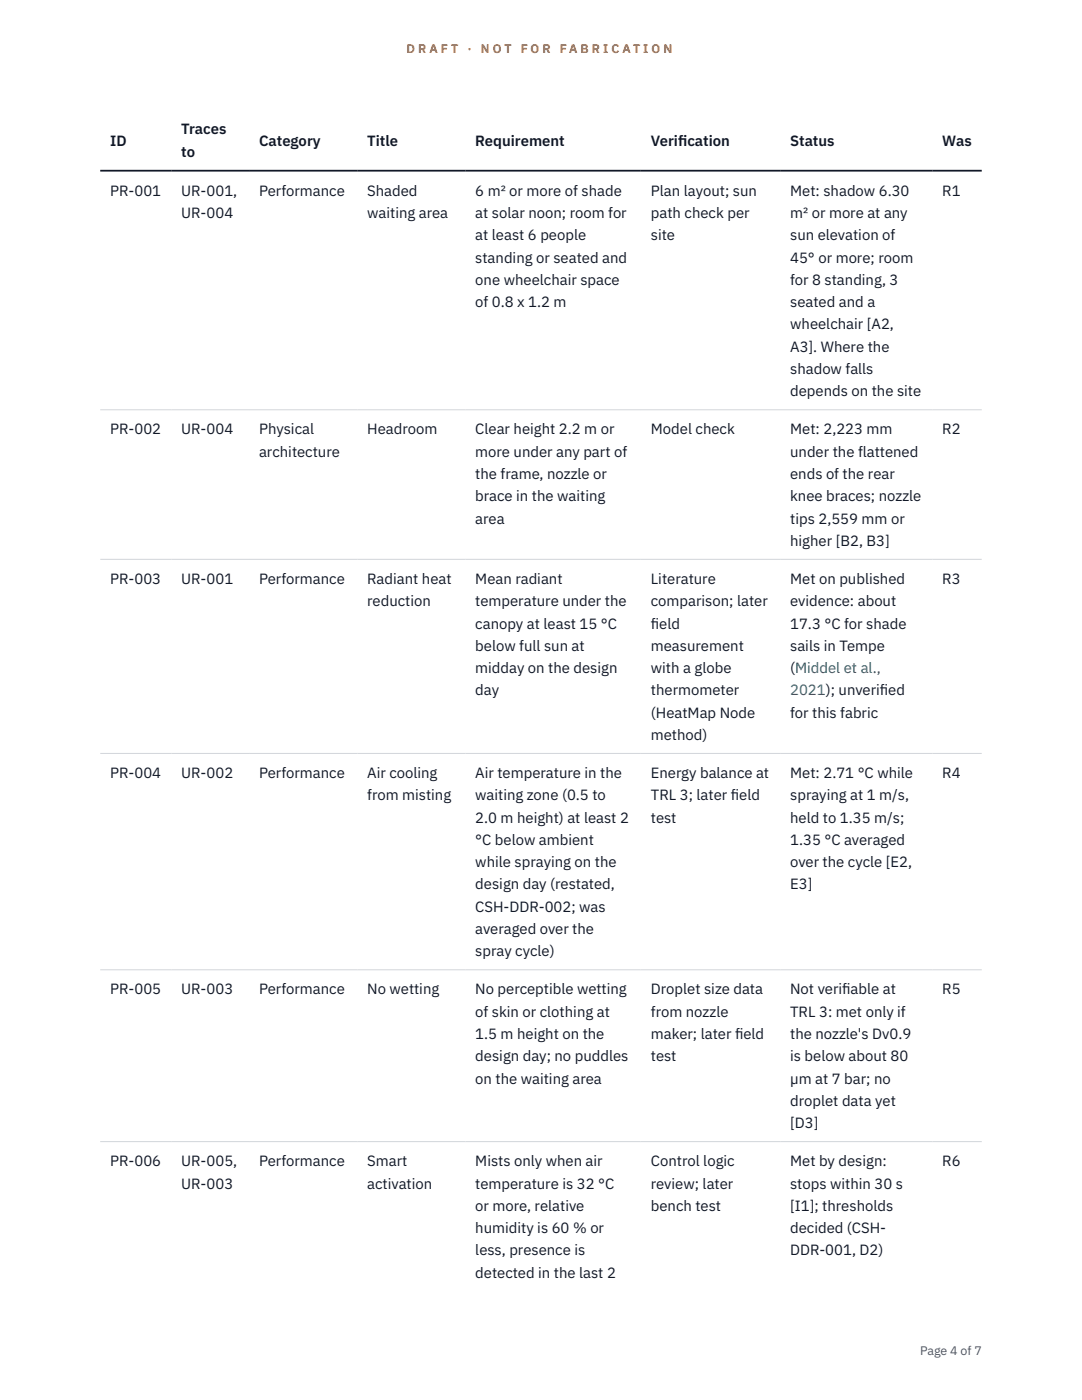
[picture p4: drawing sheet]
<svg xmlns="http://www.w3.org/2000/svg" width="216mm" height="279mm" viewBox="0 0 216 279" stroke-linecap="round" stroke-linejoin="round" font-family="sans-serif">
<defs><g id="words">
<g font-size="3" fill="#111827">
<text x="22" y="29.1">ID</text>
<text x="36.2" y="26.8">Traces</text>
<text x="51.7" y="29.1">Category</text>
<text x="73.3" y="29.1">Title</text>
<text x="94.8" y="29.1">Requirement</text>
<text x="129.9" y="29.1">Verif</text>
<text x="135.3" y="29.1">ication</text>
<text x="157.7" y="29.1">Status</text>
<text x="188" y="29.1">Was</text>
<text x="36.2" y="31.3">to</text>
<text x="22" y="39.1">PR-001</text>
<text x="36.2" y="39.1">UR-001,</text>
<text x="51.7" y="39.1">Performance</text>
<text x="73.3" y="39.1">Shaded</text>
<text x="94.8" y="39.1">6 m² or more of shade</text>
<text x="129.9" y="39.1">Plan layout; sun</text>
<text x="157.7" y="39.1">Met: shadow 6.30</text>
<text x="188" y="39.1">R1</text>
<text x="36.2" y="43.5">UR-004</text>
<text x="73.3" y="43.5">waiting area</text>
<text x="94.8" y="43.5">at solar noon; room for</text>
<text x="94.8" y="48">at least 6 people</text>
<text x="129.9" y="43.5">path check per</text>
<text x="129.9" y="48">site</text>
<text x="157.7" y="43.5">m² or more at any</text>
<text x="157.7" y="48">sun elevation of</text>
<text x="94.8" y="52.4">standing or seated and</text>
<text x="157.7" y="52.4">45° or more; room</text>
<text x="94.8" y="56.9">one wheelchair space</text>
<text x="157.7" y="56.9">for 8 standing, 3</text>
<text x="94.8" y="61.3">of 0.8 x 1.2 m</text>
<text x="157.7" y="61.3">seated and a</text>
<text x="157.7" y="65.7">wheelchair [A2,</text>
<text x="157.7" y="70.2">A3]. Where the</text>
<text x="157.7" y="74.6">shadow falls</text>
<text x="157.7" y="79.1">depends on the site</text>
<text x="22" y="86.7">PR-002</text>
<text x="36.2" y="86.7">UR-004</text>
<text x="51.7" y="86.7">Physical</text>
<text x="73.3" y="86.7">Headroom</text>
<text x="94.8" y="86.7">Clear height 2.2 m or</text>
<text x="129.9" y="86.7">Model check</text>
<text x="157.7" y="86.7">Met: 2,223 mm</text>
<text x="188" y="86.7">R2</text>
<text x="51.7" y="91.1">architecture</text>
<text x="94.8" y="91.1">more under any part of</text>
<text x="94.8" y="95.6">the frame, nozzle or</text>
<text x="157.7" y="91.1">under the flattened</text>
<text x="157.7" y="95.6">ends of the rear</text>
<text x="94.8" y="100">brace in the waiting</text>
<text x="157.7" y="100">knee braces; nozzle</text>
<text x="94.8" y="104.5">area</text>
<text x="157.7" y="104.5">tips 2,559 mm or</text>
<text x="157.7" y="108.9">higher [B2, B3]</text>
<text x="22" y="116.5">PR-003</text>
<text x="36.2" y="116.5">UR-001</text>
<text x="51.7" y="116.5">Performance</text>
<text x="73.3" y="116.5">Radiant heat</text>
<text x="94.8" y="116.5">Mean radiant</text>
<text x="129.9" y="116.5">Literature</text>
<text x="157.7" y="116.5">Met on published</text>
<text x="188" y="116.5">R3</text>
<text x="73.3" y="121">reduction</text>
<text x="94.8" y="121">temperature under the</text>
<text x="94.8" y="125.4">canopy at least 15 °C</text>
<text x="129.9" y="121">comparison; later</text>
<text x="129.9" y="125.4">f</text>
<text x="129.9" y="125.4">ield</text>
<text x="157.7" y="121">evidence: about</text>
<text x="157.7" y="125.4">17.3 °C for shade</text>
<text x="94.8" y="129.9">below full sun at</text>
<text x="129.9" y="129.9">measurement</text>
<text x="157.7" y="129.9">sails in Tempe</text>
<text x="94.8" y="134.3">midday on the design</text>
<text x="129.9" y="134.3">with a globe</text>
<text x="157.7" y="134.3">(Middel et al.,</text>
<text x="94.8" y="138.8">day</text>
<text x="129.9" y="138.8">thermometer</text>
<text x="129.9" y="143.2">(HeatMap Node</text>
<text x="157.7" y="143.2">for this fabric</text>
<text x="175.6" y="138.8">ied</text>
<text x="129.9" y="147.7">method)</text>
<text x="22" y="155.3">PR-004</text>
<text x="36.2" y="155.3">UR-002</text>
<text x="51.7" y="155.3">Performance</text>
<text x="73.3" y="155.3">Air cooling</text>
<text x="94.8" y="155.3">Air temperature in the</text>
<text x="129.9" y="155.3">Energy balance at</text>
<text x="157.7" y="155.3">Met: 2.71 °C while</text>
<text x="188" y="155.3">R4</text>
<text x="73.3" y="159.7">from misting</text>
<text x="94.8" y="159.7">waiting zone (0.5 to</text>
<text x="129.9" y="159.7">TRL 3; later f</text>
<text x="145.8" y="159.7">ield</text>
<text x="157.7" y="159.7">spraying at 1 m/s,</text>
<text x="94.8" y="164.2">2.0 m height) at least 2</text>
<text x="129.9" y="164.2">test</text>
<text x="157.7" y="164.2">held to 1.35 m/s;</text>
<text x="94.8" y="168.6">°C below ambient</text>
<text x="94.8" y="173.1">while spraying on the</text>
<text x="157.7" y="168.6">1.35 °C averaged</text>
<text x="157.7" y="173.1">over the cycle [E2,</text>
<text x="94.8" y="177.5">design day (restated,</text>
<text x="157.7" y="177.5">E3]</text>
<text x="94.8" y="182">CSH-DDR-002; was</text>
<text x="94.8" y="186.4">averaged over the</text>
<text x="94.8" y="190.8">spray cycle)</text>
<text x="22" y="198.5">PR-005</text>
<text x="36.2" y="198.5">UR-003</text>
<text x="51.7" y="198.5">Performance</text>
<text x="73.3" y="198.5">No wetting</text>
<text x="94.8" y="198.5">No perceptible wetting</text>
<text x="94.8" y="202.9">of skin or clothing at</text>
<text x="129.9" y="198.5">Droplet size data</text>
<text x="129.9" y="202.9">from nozzle</text>
<text x="157.7" y="198.5">Not verif</text>
<text x="157.7" y="202.9">TRL 3: met only if</text>
<text x="168.1" y="198.5">iable at</text>
<text x="188" y="198.5">R5</text>
<text x="94.8" y="207.4">1.5 m height on the</text>
<text x="129.9" y="207.4">maker; later f</text>
<text x="146.7" y="207.4">ield</text>
<text x="157.7" y="207.4">the nozzle's Dv0.9</text>
<text x="94.8" y="211.8">design day; no puddles</text>
<text x="129.9" y="211.8">test</text>
<text x="157.7" y="211.8">is below about 80</text>
<text x="94.8" y="216.2">on the waiting area</text>
<text x="157.7" y="216.2">µm at 7 bar; no</text>
<text x="157.7" y="220.7">droplet data yet</text>
<text x="157.7" y="225.1">[D3]</text>
<text x="22" y="232.8">PR-006</text>
<text x="36.2" y="232.8">UR-005,</text>
<text x="51.7" y="232.8">Performance</text>
<text x="73.3" y="232.8">Smart</text>
<text x="94.8" y="232.8">Mists only when air</text>
<text x="129.9" y="232.8">Control logic</text>
<text x="157.7" y="232.8">Met by design:</text>
<text x="188" y="232.8">R6</text>
<text x="36.2" y="237.2">UR-003</text>
<text x="73.3" y="237.2">activation</text>
<text x="94.8" y="237.2">temperature is 32 °C</text>
<text x="129.9" y="237.2">review; later</text>
<text x="157.7" y="237.2">stops within 30 s</text>
<text x="94.8" y="241.6">or more, relative</text>
<text x="129.9" y="241.6">bench test</text>
<text x="157.7" y="241.6">[I1]; thresholds</text>
<text x="94.8" y="246.1">humidity is 60 % or</text>
<text x="94.8" y="250.5">less, presence is</text>
<text x="157.7" y="246.1">decided (CSH-</text>
<text x="157.7" y="250.5">DDR-001, D2)</text>
<text x="94.8" y="255">detected in the last 2</text>
</g>
<text font-size="3" fill="#0f766e" x="157.7" y="138.8">2021); unverif</text>
<g font-size="2.5" fill="#b45309">
<text x="81.1" y="10.5">D R A F T</text>
<text x="93.3" y="10.5">·</text>
<text x="95.9" y="10.5">N O T</text>
<text x="103.9" y="10.5">F O R</text>
<text x="111.7" y="10.5">F A B R I C A T I O N</text>
</g>
<text font-size="2.5" fill="#4b5563" x="183.6" y="270.3">Page 4 of 7</text>
</g></defs>
<path d="M20 81.8h175.9M20 111.6h175.9M20 150.4h175.9M20 193.5h175.9M20 227.8h175.9" fill="none" stroke="#d1d5db" stroke-width=".2"/>
<path d="M20 34.1h175.9" fill="none" stroke="#111827" stroke-width=".35"/>
<use href="#words"/>
</svg>
